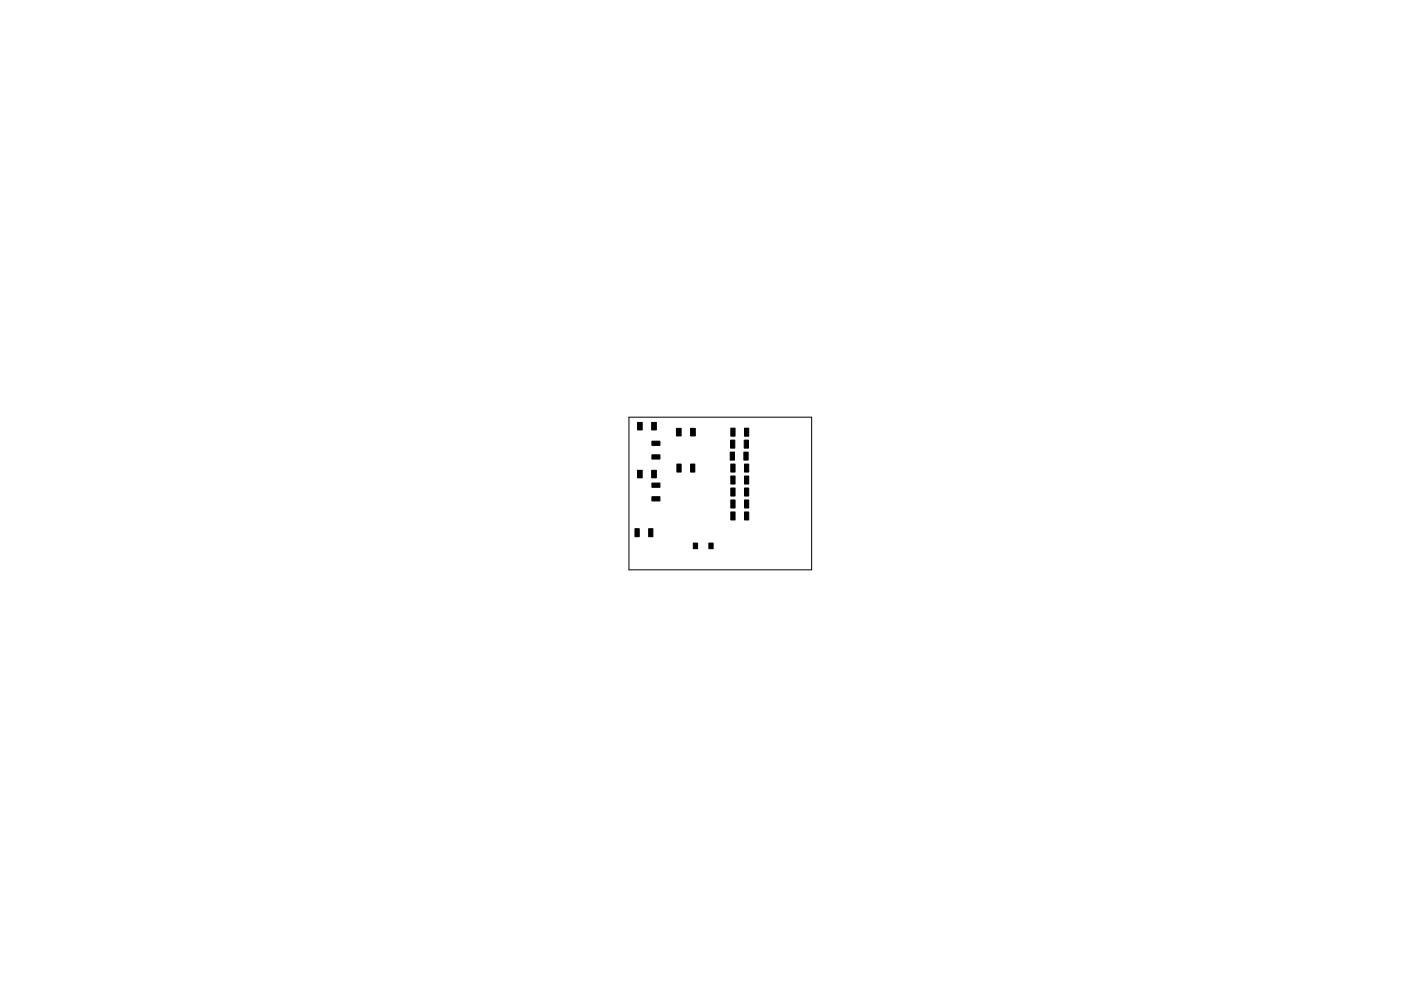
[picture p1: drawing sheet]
<svg xmlns="http://www.w3.org/2000/svg" width="297mm" height="210mm" viewBox="0 0 297 210" stroke-linecap="round" stroke-linejoin="round" font-family="sans-serif">
<path d="M133.3 88.5h38.8v32.4h-38.8z" fill="none" stroke="#000" stroke-width=".21"/>
<g fill="#000" stroke="#000" stroke-width=".21">
<path d="M135.2 89.6h1v1.6h-1zM138.2 89.6h1v1.6h-1zM138.2 96.5h1.7v.9h-1.7zM138.2 93.6h1.7v.9h-1.7zM143.4 90.9h1v1.6h-1zM146.4 90.9h1v1.6h-1zM154.8 95.9h.9v1.7h-.9zM154.9 93.4h.9v1.7h-.9zM154.9 90.8h.9v1.7h-.9zM157.7 95.9h.9v1.7h-.9zM157.8 93.4h.9v1.7h-.9zM157.8 90.8h.9v1.7h-.9z"/>
<path d="M134.6 112.2h.9v1.7h-.9zM135.2 99.8h1v1.6h-1zM137.5 112.2h.9v1.7h-.9zM138.2 99.8h1v1.6h-1zM138.2 105.4h1.7v.9h-1.7zM138.2 102.5h1.7v.9h-1.7zM143.5 98.5h.9v1.7h-.9zM146.4 98.5h.9v1.7h-.9zM147 115.2h.9v1.2h-.9zM150.3 115.2h.9v1.2h-.9zM154.9 98.5h.9v1.7h-.9zM154.9 101h.9v1.7h-.9z"/>
<path d="M154.9 103.5h.9v1.7h-.9zM154.9 106.1h.9v1.7h-.9zM154.9 108.6h.9v1.7h-.9zM157.8 98.5h.9v1.7h-.9zM157.8 101h.9v1.7h-.9zM157.8 103.5h.9v1.7h-.9zM157.8 106.1h.9v1.7h-.9zM157.8 108.6h.9v1.7h-.9z"/>
</g>
</svg>
